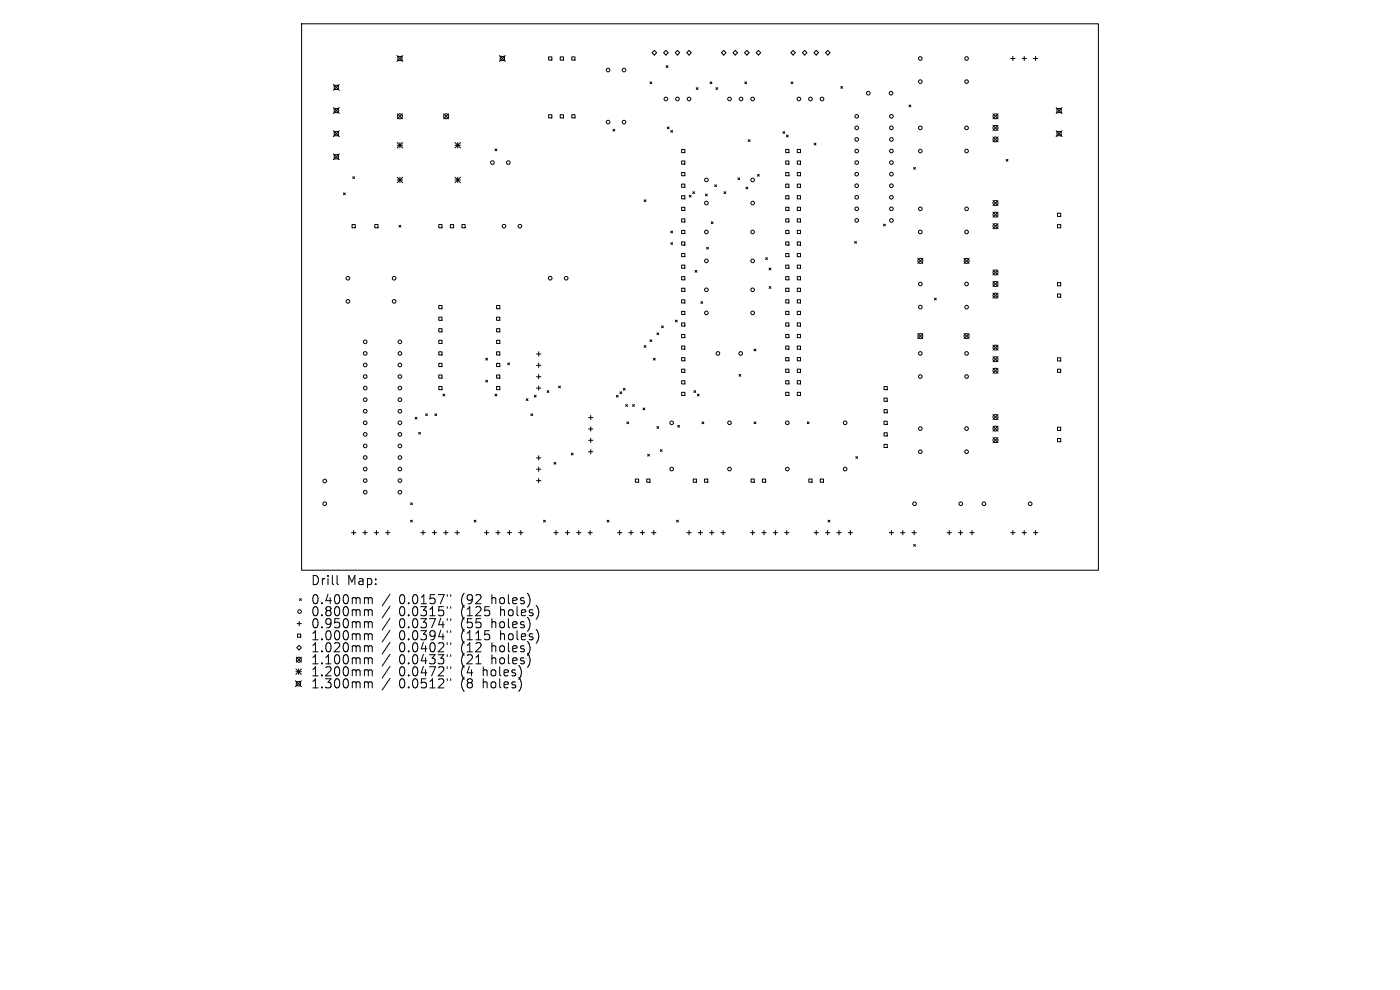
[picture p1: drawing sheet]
<svg xmlns="http://www.w3.org/2000/svg" width="297mm" height="210mm" viewBox="0 0 297 210" stroke-linecap="round" stroke-linejoin="round" font-family="sans-serif">
<defs><g id="words">
<g font-size="2.7">
<text x="65.9" y="124.4">Drill</text>
<text x="73.6" y="124.4">Map:</text>
<text x="65.9" y="128.4">0.400mm</text>
<text x="65.9" y="131">0.800mm</text>
<text x="84.7" y="128.4">0.0157&quot;</text>
<text x="84.7" y="131">0.0315&quot;</text>
<text x="97.9" y="128.4">(92</text>
<text x="97.9" y="131">(125</text>
<text x="104.5" y="128.4">holes)</text>
<text x="106.4" y="131">holes)</text>
<text x="65.9" y="133.5">0.950mm</text>
<text x="65.9" y="136.1">1.000mm</text>
<text x="84.7" y="133.5">0.0374&quot;</text>
<text x="84.7" y="136.1">0.0394&quot;</text>
<text x="97.9" y="133.5">(55</text>
<text x="97.9" y="136.1">(115</text>
<text x="104.5" y="133.5">holes)</text>
<text x="106.4" y="136.1">holes)</text>
<text x="65.9" y="138.6">1.020mm</text>
<text x="65.9" y="141.2">1.100mm</text>
<text x="65.9" y="143.7">1.200mm</text>
<text x="84.7" y="138.6">0.0402&quot;</text>
<text x="84.7" y="141.2">0.0433&quot;</text>
<text x="84.7" y="143.7">0.0472&quot;</text>
<text x="97.9" y="138.6">(12</text>
<text x="97.9" y="141.2">(21</text>
<text x="97.9" y="143.7">(4</text>
<text x="102.7" y="143.7">holes)</text>
<text x="104.5" y="138.6">holes)</text>
<text x="104.5" y="141.2">holes)</text>
<text x="65.9" y="146.3">1.300mm</text>
<text x="84.7" y="146.3">0.0512&quot;</text>
<text x="97.9" y="146.3">(8</text>
<text x="102.7" y="146.3">holes)</text>
</g>
</g></defs>
<g fill="none" stroke="#000" stroke-width=".21">
<path d="M64 5h169v116h-169zM70.7 17.9l1.3 1.3M70.9 18.1h.9v.9h-.9zM72 17.9l-1.3 1.3M84.2 11.8l1.3 1.2M84.4 12h.9v.9h-.9zM85.5 11.8l-1.3 1.2M105.9 11.8l1.3 1.2M106.1 12h.9v.9h-.9zM107.2 11.8l-1.3 1.2M116.4 12.1h.7v.7h-.7zM118.8 12.1h.7v.7h-.7z"/>
<path d="M121.3 12.1h.7v.7h-.7zM137.9 17.4l.4 .4M138.3 17.4l-.4 .4M138.8 10.7l.5 .5-.5 .5-.5-.5zM141.3 10.7l.5 .5-.5 .5-.5-.5zM141.3 13.9l.4 .4M141.7 13.9l-.4 .4M143.7 10.7l.5 .5-.5 .5-.5-.5zM146.2 10.7l.5 .5-.5 .5-.5-.5zM147.7 18.6l.4 .4M148.1 18.6l-.4 .4M150.6 17.4l.4 .4"/>
<path d="M151 17.4l-.4 .4M151.9 18.6l.4 .4M152.3 18.6l-.4 .4M153.5 10.7l.5 .5-.5 .5-.5-.5zM156 10.7l.5 .5-.5 .5-.5-.5zM158 17.4l.4 .4M158.4 17.4l-.4 .4M158.4 10.7l.5 .5-.5 .5-.5-.5zM160.9 10.7l.5 .5-.5 .5-.5-.5zM167.8 17.4l.4 .4M168.2 17.4l-.4 .4M168.3 10.7l.4 .5-.4 .5-.5-.5z"/>
<path d="M170.7 10.7l.5 .5-.5 .5-.5-.5zM173.2 10.7l.5 .5-.5 .5-.5-.5zM175.6 10.7l.5 .5-.5 .5-.5-.5zM178.4 18.3l.4 .4M178.8 18.3l-.4 .4M214.4 12.4h.9M214.9 11.9v1M216.8 12.4h.9M217.3 11.9v1M219.2 12.4h1M219.7 11.9v1M70.7 22.8l1.3 1.3"/>
<path d="M70.7 27.7l1.3 1.3M70.7 32.6l1.3 1.3M70.9 23h.9v.9h-.9zM70.9 27.9h.9v.9h-.9zM70.9 32.8h.9v.9h-.9zM72 22.8l-1.3 1.3M72 27.7l-1.3 1.3M72 32.6l-1.3 1.3M74.8 37.5l.4 .4M75.2 37.5l-.4 .4M84.3 30.2l1.1 1.2M84.3 30.8h1.1"/>
<path d="M84.3 37.6l1.1 1.1M84.3 38.2h1.1M84.3 24.1l1.1 1.1M84.8 30.2v1.2M84.8 37.6v1.1M85.4 24.1l-1.1 1.1M85.4 30.2l-1.1 1.2M85.4 37.6l-1.1 1.1M94.1 24.1l1.1 1.1M95.2 24.1l-1.1 1.1M96.5 30.8h1.2M96.5 38.2h1.2"/>
<path d="M96.5 30.2l1.2 1.2M96.5 37.6l1.2 1.1M97.1 30.2v1.2M97.1 37.6v1.1M97.7 30.2l-1.2 1.2M97.7 37.6l-1.2 1.1M105 31.6l.4 .4M105.4 31.6l-.4 .4M116.4 24.3h.7v.7h-.7zM118.8 24.3h.7v.7h-.7zM121.3 24.3h.7v.7h-.7zM130 27.4l.4 .4"/>
<path d="M130.4 27.4l-.4 .4M141.6 26.9l.4 .4M142 26.9l-.4 .4M142.3 27.7l.4 .4M142.7 27.7l-.4 .4M144.6 31.7h.7v.7h-.7zM144.6 34.1h.7v.7h-.7zM144.6 36.6h.7v.7h-.7zM144.6 39.1h.7v.6h-.7zM151.6 39.2l.4 .4M152 39.2l-.4 .4M156.5 37.7l.4 .4"/>
<path d="M156.9 37.7l-.4 .4M158.2 39.7l.4 .4M158.6 39.7l-.4 .4M158.7 29.6l.4 .4M159.1 29.6l-.4 .4M160.7 37l.4 .4M161.1 37l-.4 .4M166.1 27.9l.4 .4M166.5 27.9l-.4 .4M166.7 31.7h.7v.7h-.7zM166.7 34.1h.7v.7h-.7zM166.7 36.6h.7v.7h-.7z"/>
<path d="M166.7 39.1h.7v.6h-.7zM166.8 28.7l.4 .3M167.2 28.7l-.4 .3M169.1 31.7h.7v.7h-.7zM169.1 34.1h.7v.7h-.7zM169.1 36.6h.7v.7h-.7zM169.1 39.1h.7v.6h-.7zM172.7 30.4l.4 .4M173.1 30.4l-.4 .4M192.8 22.3l.4 .4M193.2 22.3l-.4 .4M193.8 35.5l.4 .4"/>
<path d="M194.2 35.5l-.4 .4M210.7 24.1l1 1.1M210.7 26.6l1 1.1M210.7 29.1l1 1M211.7 24.1l-1 1.1M211.7 26.6l-1 1.1M211.7 29.1l-1 1M213.4 33.8l.4 .4M213.8 33.8l-.4 .4M224.1 22.8l1.2 1.3M224.1 27.7l1.2 1.3M224.2 23h.9v.9h-.9z"/>
<path d="M224.2 27.9h.9v.9h-.9zM225.3 22.8l-1.2 1.3M225.3 27.7l-1.2 1.3M72.9 40.9l.4 .4M73.3 40.9l-.4 .4M74.7 47.6h.7v.7h-.7zM79.5 47.6h.7v.7h-.7zM84.6 47.8l.4 .4M85 47.8l-.4 .4M93.1 47.6h.7v.7h-.7zM95.5 47.6h.7v.7h-.7zM98 47.6h.7v.7h-.7z"/>
<path d="M136.7 42.4l.3 .4M137 42.4l-.3 .4M142.3 49l.4 .4M142.3 51.5l.4 .4M142.7 51.5l-.4 .4M142.7 49l-.4 .4M144.6 41.5h.7v.7h-.7zM144.6 44h.7v.6h-.7zM144.6 46.4h.7v.7h-.7zM144.6 48.9h.7v.7h-.7zM144.6 51.3h.7v.7h-.7zM144.6 53.8h.7v.7h-.7z"/>
<path d="M144.6 56.2h.7v.7h-.7zM144.6 58.7h.7v.7h-.7zM146.2 41.4l.4 .4M146.6 41.4l-.4 .4M147 40.7l.3 .4M147.3 40.7l-.3 .4M147.5 57.4l.3 .3M147.8 57.4l-.3 .3M149.7 41.2l.3 .4M149.9 52.5l.4 .3M150 41.2l-.3 .4M150.3 52.5l-.4 .3"/>
<path d="M150.9 47.1l.4 .3M151.3 47.1l-.4 .3M153.6 40.7l.4 .4M154 40.7l-.4 .4M162.4 54.7l.4 .3M162.8 54.7l-.4 .3M163.2 56.9l.3 .4M163.5 56.9l-.3 .4M166.7 41.5h.7v.7h-.7zM166.7 44h.7v.6h-.7zM166.7 46.4h.7v.7h-.7zM166.7 48.9h.7v.7h-.7z"/>
<path d="M166.7 51.3h.7v.7h-.7zM166.7 53.8h.7v.7h-.7zM166.7 56.2h.7v.7h-.7zM166.7 58.7h.7v.7h-.7zM169.1 41.5h.7v.7h-.7zM169.1 44h.7v.6h-.7zM169.1 46.4h.7v.7h-.7zM169.1 48.9h.7v.7h-.7zM169.1 51.3h.7v.7h-.7zM169.1 53.8h.7v.7h-.7zM169.1 56.2h.7v.7h-.7zM169.1 58.7h.7v.7h-.7z"/>
<path d="M181.3 51.2l.4 .4M181.7 51.2l-.4 .4M187.4 47.5l.4 .4M187.8 47.5l-.4 .4M194.7 54.8l1.1 1.1M195.8 54.8l-1.1 1.1M204.5 54.8l1.1 1.1M205.6 54.8l-1.1 1.1M210.7 42.5l1 1.1M210.7 45l1 1.1M210.7 47.5l1 1M210.7 57.3l1 1"/>
<path d="M210.7 59.7l1 1.1M211.7 42.5l-1 1.1M211.7 45l-1 1.1M211.7 47.5l-1 1M211.7 57.3l-1 1M211.7 59.7l-1 1.1M224.3 45.2h.7v.7h-.7zM224.3 47.6h.7v.7h-.7zM224.3 59.9h.7v.7h-.7zM93.1 64.8h.7v.7h-.7zM93.1 67.3h.7v.7h-.7zM93.1 69.7h.7v.7h-.7z"/>
<path d="M93.1 72.2h.7v.7h-.7zM93.1 74.6h.7v.7h-.7zM93.1 77.1h.7v.7h-.7zM93.1 79.5h.7v.7h-.7zM103 76l.4 .4M103.4 76l-.4 .4M105.4 64.8h.6v.7h-.6zM105.4 67.3h.6v.7h-.6zM105.4 69.7h.6v.7h-.6zM105.4 72.2h.6v.7h-.6zM105.4 74.6h.6v.7h-.6zM105.4 77.1h.6v.7h-.6z"/>
<path d="M105.4 79.5h.6v.7h-.6zM107.7 77l.4 .4M108.1 77l-.4 .4M113.8 75.1h.9M113.8 77.5h.9M113.8 79.9h.9M114.3 74.6v.9M114.3 77v1M114.3 79.5v.9M136.7 73.3l.3 .4M137 73.3l-.3 .4M137.9 72.1l.4 .4"/>
<path d="M138.3 72.1l-.4 .4M138.6 76l.4 .4M139 76l-.4 .4M139.4 70.6l.3 .4M139.7 70.6l-.3 .4M140.3 69.1l.4 .4M140.7 69.1l-.4 .4M143.3 67.9l.4 .4M143.7 67.9l-.4 .4M144.6 61.1h.7v.7h-.7zM144.6 63.6h.7v.7h-.7zM144.6 66h.7v.7h-.7z"/>
<path d="M144.6 68.5h.7v.7h-.7zM144.6 70.9h.7v.7h-.7zM144.6 73.4h.7v.7h-.7zM144.6 75.9h.7v.6h-.7zM144.6 78.3h.7v.7h-.7zM148.7 64l.4 .4M149.1 64l-.4 .4M156.8 79.4l.4 .4M157.2 79.4l-.4 .4M160 74l.4 .4M160.4 74l-.4 .4M163.2 60.8l.3 .4"/>
<path d="M163.5 60.8l-.3 .4M166.7 61.1h.7v.7h-.7zM166.7 63.6h.7v.7h-.7zM166.7 66h.7v.7h-.7zM166.7 68.5h.7v.7h-.7zM166.7 70.9h.7v.7h-.7zM166.7 73.4h.7v.7h-.7zM166.7 75.9h.7v.6h-.7zM166.7 78.3h.7v.7h-.7zM169.1 61.1h.7v.7h-.7zM169.1 63.6h.7v.7h-.7zM169.1 66h.7v.7h-.7z"/>
<path d="M169.1 68.5h.7v.7h-.7zM169.1 70.9h.7v.7h-.7zM169.1 73.4h.7v.7h-.7zM169.1 75.9h.7v.6h-.7zM169.1 78.3h.7v.7h-.7zM194.7 70.8l1.1 1M195.8 70.8l-1.1 1M198.2 63.2l.4 .4M198.6 63.2l-.4 .4M204.5 70.8l1.1 1M205.6 70.8l-1.1 1M210.7 62.2l1 1"/>
<path d="M210.7 73.2l1 1.1M210.7 75.7l1 1M210.7 78.1l1 1.1M211.7 62.2l-1 1M211.7 73.2l-1 1.1M211.7 75.7l-1 1M211.7 78.1l-1 1.1M224.3 62.4h.7v.6h-.7zM224.3 75.9h.7v.7h-.7zM224.3 78.3h.7v.7h-.7zM88.1 88.5l.4 .4M88.5 88.5l-.4 .4"/>
<path d="M88.8 91.7l.4 .4M89.2 91.7l-.4 .4M90.3 87.8l.4 .4M90.7 87.8l-.4 .4M92.3 87.8l.3 .4M92.6 87.8l-.3 .4M93.1 82h.7v.7h-.7zM94 83.6l.4 .4M94.4 83.6l-.4 .4M103 80.7l.4 .4M103.4 80.7l-.4 .4M105 83.6l.4 .4"/>
<path d="M105.4 82h.6v.7h-.6zM105.4 83.6l-.4 .4M111.6 84.6l.4 .4M112 84.6l-.4 .4M112.6 87.8l.4 .4M113 87.8l-.4 .4M113.4 83.9l.3 .3M113.7 83.9l-.3 .3M113.8 82.3h.9M113.8 97.1h.9M113.8 99.5h.9M114.3 81.9v.9"/>
<path d="M114.3 96.7v.9M114.3 99.1v.9M116 82.9l.4 .4M116.4 82.9l-.4 .4M117.5 98.1l.4 .4M117.9 98.1l-.4 .4M118.5 81.9l.4 .4M118.9 81.9l-.4 .4M121.2 96.1l.4 .4M121.6 96.1l-.4 .4M124.9 88.6h.9M124.9 91h.9"/>
<path d="M124.9 93.4h.9M124.9 95.8h.9M125.3 88.1v.9M125.3 90.5v1M125.3 92.9v1M125.3 95.4v.9M130.8 83.9l.4 .3M131.2 83.9l-.4 .3M131.5 83.1l.4 .4M131.9 83.1l-.4 .4M132.2 82.4l.4 .4M132.6 82.4l-.4 .4"/>
<path d="M132.7 85.8l.4 .4M133 89.5l.4 .4M133.1 85.8l-.4 .4M133.4 89.5l-.4 .4M134.2 85.8l.4 .4M134.6 85.8l-.4 .4M136.4 86.6l.4 .3M136.8 86.6l-.4 .3M137.4 96.4l.4 .4M137.8 96.4l-.4 .4M139.4 90.5l.3 .4M139.7 90.5l-.3 .4"/>
<path d="M140.1 95.4l.4 .4M140.5 95.4l-.4 .4M143.8 90.2l.4 .4M144.2 90.2l-.4 .4M144.6 80.8h.7v.6h-.7zM144.6 83.2h.7v.7h-.7zM147.2 82.9l.4 .4M147.6 82.9l-.4 .4M147.9 83.6l.4 .4M148.3 83.6l-.4 .4M148.9 89.5l.4 .4M149.3 89.5l-.4 .4"/>
<path d="M160 89.5l.4 .4M160.4 89.5l-.4 .4M166.7 80.8h.7v.6h-.7zM166.7 83.2h.7v.7h-.7zM169.1 80.8h.7v.6h-.7zM169.1 83.2h.7v.7h-.7zM171.2 89.5l.4 .4M171.6 89.5l-.4 .4M181.6 96.9l.3 .3M181.9 96.9l-.3 .3M187.5 82h.7v.7h-.7zM187.5 84.4h.7v.7h-.7z"/>
<path d="M187.5 86.9h.7v.7h-.7zM187.5 89.3h.7v.7h-.7zM187.5 91.8h.7v.7h-.7zM187.5 94.3h.7v.6h-.7zM210.7 87.9l1 1.1M210.7 90.4l1 1M210.7 92.8l1 1.1M211.7 87.9l-1 1.1M211.7 90.4l-1 1M211.7 92.8l-1 1.1M224.3 90.6h.7v.7h-.7zM224.3 93h.7v.7h-.7z"/>
<path d="M74.6 113h.9M75 112.5v1M77 113h.9M77.4 112.5v1M79.4 113h.9M79.9 112.5v1M81.8 113h.9M82.3 112.5v1M87.1 106.7l.4 .4M87.1 110.4l.4 .3M87.5 106.7l-.4 .4M87.5 110.4l-.4 .3"/>
<path d="M89.3 113h.9M89.7 112.5v1M91.7 113h.9M92.2 112.5v1M94.1 113h.9M94.6 112.5v1M96.5 113h.9M97 112.5v1M100.6 110.4l.4 .3M101 110.4l-.4 .3M102.8 113h.9M103.2 112.5v1"/>
<path d="M105.2 113h.9M105.7 112.5v1M107.6 113h.9M108.1 112.5v1M110 113h.9M110.5 112.5v1M113.8 102h.9M114.3 101.5v.9M115.3 110.4l.4 .3M115.7 110.4l-.4 .3M117.5 113h.9M118 112.5v1"/>
<path d="M119.9 113h.9M120.4 112.5v1M122.3 113h.9M122.8 112.5v1M124.7 113h1M125.2 112.5v1M128.8 110.4l.4 .3M129.2 110.4l-.4 .3M131 113h.9M131.5 112.5v1M133.4 113h.9M133.9 112.5v1"/>
<path d="M134.8 101.6h.7v.7h-.7zM135.8 113h.9M136.3 112.5v1M137.2 101.6h.7v.7h-.7zM138.2 113h1M138.7 112.5v1M143.5 110.4l.4 .3M143.9 110.4l-.4 .3M145.7 113h.9M146.2 112.5v1M147.1 101.6h.6v.7h-.6zM148.1 113h.9"/>
<path d="M148.6 112.5v1M149.5 101.6h.7v.7h-.7zM150.5 113h1M151 112.5v1M153 113h.9M153.4 112.5v1M159.2 113h.9M159.3 101.6h.7v.7h-.7zM159.7 112.5v1M161.6 113h.9M161.7 101.6h.7v.7h-.7zM162.1 112.5v1"/>
<path d="M164 113h1M164.5 112.5v1M166.5 113h.9M166.9 112.5v1M171.6 101.6h.7v.7h-.7zM172.7 113h.9M173.2 112.5v1M174 101.6h.7v.7h-.7zM175.1 113h.9M175.6 112.5v1M175.7 110.4l.4 .3M176.1 110.4l-.4 .3"/>
<path d="M177.5 113h.9M178 112.5v1M179.9 113h1M180.4 112.5v1M188.6 113h1M189.1 112.5v1M191.1 113h.9M191.5 112.5v1M193.5 113h.9M193.8 115.5l.4 .4M193.9 112.5v1M194.2 115.5l-.4 .4"/>
<path d="M200.9 113h.9M201.4 112.5v1M203.3 113h.9M203.8 112.5v1M205.7 113h1M206.2 112.5v1M214.4 113h.9M214.9 112.5v1M216.8 113h.9M217.3 112.5v1M219.2 113h1M219.7 112.5v1"/>
<path d="M62.9 139.4l1 1.1M63 132.3h.9M63.1 134.5h.7v.7h-.7zM63.4 136.9l.5 .5-.5 .5-.4-.5zM63.5 131.8v.9M63.6 127l.3 .4M63.9 127l-.3 .4M63.9 139.4l-1 1.1M71.5 122.1v1.6l.3 .3M77.6 126.8l.4 .1 .1 .2M77.6 129.3h.3l.2 .3M77.6 131.9h.3l.2 .3"/>
<path d="M77.6 134.4h.3l.2 .3M77.6 137l.4 .1 .1 .2M77.6 139.5h.3l.2 .3M78.1 127.1l.3-.3 .5 .1 .1 1.2M78.1 127.1v1M78.1 129.6v1M78.1 132.2v1M78.1 134.7v1M78.1 137.3v1M78.1 139.8v1M78.1 129.6l.3-.3 .5 .1 .1 1.2M78.1 132.2l.3-.3 .5 .1 .1 1.2"/>
<path d="M78.1 134.7l.3-.3 .5 .1 .1 1.2M78.1 137.3l.3-.3 .5 .1 .1 1.2M78.1 139.8l.3-.3 .5 .1 .1 1.2M82.7 126l-1.6 2.5M82.7 128.6l-1.6 2.5M82.7 131.1l-1.6 2.5M82.7 133.7l-1.6 2.5M82.7 136.2l-1.6 2.5M82.7 138.8l-1.6 2.5M94.9 126.1v.4M94.9 128.7v.4M94.9 131.2v.4"/>
<path d="M94.9 133.8v.4M94.9 136.3v.4M94.9 138.9v.4M95.6 126.1v.4M95.6 128.7v.4M95.6 131.2v.4M95.6 133.8v.4M95.6 136.3v.4M95.6 138.9v.4M62.7 144.4l1.2 1.3M62.8 141.9l1.1 1.2M62.8 142.5h1.1"/>
<path d="M62.9 144.6h.9v.9h-.9zM63.4 141.9v1.2M63.9 141.9l-1.1 1.2M63.9 144.4l-1.2 1.3M77.6 142.1h.3l.2 .3M77.6 144.6h.3l.2 .3M78.1 142.4v1M78.1 144.9v1M78.1 142.4l.3-.3 .5 .1 .1 1.2M78.1 144.9l.3-.3 .5 .1 .1 1.2M82.7 141.3l-1.6 2.5M82.7 143.9l-1.6 2.5"/>
<path d="M94.9 141.4v.4M94.9 144v.4M95.6 141.4v.4M95.6 144v.4"/>
<circle cx="129" cy="14.9" r=".39"/>
<circle cx="132.4" cy="14.9" r=".39"/>
<circle cx="184.2" cy="19.8" r=".39"/>
<circle cx="189" cy="19.8" r=".39"/>
<circle cx="195.2" cy="12.4" r=".39"/>
<circle cx="195.2" cy="17.3" r=".39"/>
<circle cx="205.1" cy="12.4" r=".39"/>
<circle cx="205.1" cy="17.3" r=".39"/>
<circle cx="84.8" cy="24.7" r=".53"/>
<circle cx="94.7" cy="24.7" r=".53"/>
<circle cx="104.5" cy="34.5" r=".39"/>
<circle cx="107.8" cy="34.5" r=".39"/>
<circle cx="129" cy="25.9" r=".39"/>
<circle cx="132.4" cy="25.9" r=".39"/>
<circle cx="141.3" cy="21" r=".39"/>
<circle cx="143.7" cy="21" r=".39"/>
<circle cx="146.2" cy="21" r=".39"/>
<circle cx="149.9" cy="38.2" r=".39"/>
<circle cx="154.8" cy="21" r=".39"/>
<circle cx="157.2" cy="21" r=".39"/>
<circle cx="159.7" cy="38.2" r=".39"/>
<circle cx="159.7" cy="21" r=".39"/>
<circle cx="169.5" cy="21" r=".39"/>
<circle cx="171.9" cy="21" r=".39"/>
<circle cx="174.4" cy="21" r=".39"/>
<circle cx="181.7" cy="24.7" r=".39"/>
<circle cx="181.7" cy="34.5" r=".39"/>
<circle cx="181.7" cy="36.9" r=".39"/>
<circle cx="181.7" cy="39.4" r=".39"/>
<circle cx="181.7" cy="29.6" r=".39"/>
<circle cx="181.7" cy="27.1" r=".39"/>
<circle cx="181.7" cy="32" r=".39"/>
<circle cx="189.1" cy="34.5" r=".39"/>
<circle cx="189.1" cy="24.7" r=".39"/>
<circle cx="189.1" cy="36.9" r=".39"/>
<circle cx="189.1" cy="39.4" r=".39"/>
<circle cx="189.1" cy="29.6" r=".39"/>
<circle cx="189.1" cy="32" r=".39"/>
<circle cx="189.1" cy="27.1" r=".39"/>
<circle cx="195.2" cy="32" r=".39"/>
<circle cx="195.2" cy="27.1" r=".39"/>
<circle cx="205.1" cy="32" r=".39"/>
<circle cx="205.1" cy="27.1" r=".39"/>
<circle cx="211.2" cy="27.1" r=".53"/>
<circle cx="211.2" cy="29.6" r=".53"/>
<circle cx="211.2" cy="24.7" r=".53"/>
<circle cx="73.8" cy="59" r=".39"/>
<circle cx="83.6" cy="59" r=".39"/>
<circle cx="106.9" cy="48" r=".39"/>
<circle cx="110.3" cy="48" r=".39"/>
<circle cx="116.7" cy="59" r=".39"/>
<circle cx="120.1" cy="59" r=".39"/>
<circle cx="149.9" cy="55.3" r=".39"/>
<circle cx="149.9" cy="49.2" r=".39"/>
<circle cx="149.9" cy="43.1" r=".39"/>
<circle cx="159.7" cy="55.3" r=".39"/>
<circle cx="159.7" cy="49.2" r=".39"/>
<circle cx="159.7" cy="43.1" r=".39"/>
<circle cx="181.7" cy="41.8" r=".39"/>
<circle cx="181.7" cy="46.8" r=".39"/>
<circle cx="181.7" cy="44.3" r=".39"/>
<circle cx="189.1" cy="41.8" r=".39"/>
<circle cx="189.1" cy="46.8" r=".39"/>
<circle cx="189.1" cy="44.3" r=".39"/>
<circle cx="195.2" cy="55.3" r=".53"/>
<circle cx="195.2" cy="44.3" r=".39"/>
<circle cx="195.2" cy="49.2" r=".39"/>
<circle cx="205.1" cy="55.3" r=".53"/>
<circle cx="205.1" cy="49.2" r=".39"/>
<circle cx="205.1" cy="44.3" r=".39"/>
<circle cx="211.2" cy="48" r=".53"/>
<circle cx="211.2" cy="45.5" r=".53"/>
<circle cx="211.2" cy="57.8" r=".53"/>
<circle cx="211.2" cy="43.1" r=".53"/>
<circle cx="73.8" cy="63.9" r=".39"/>
<circle cx="77.5" cy="75" r=".39"/>
<circle cx="77.5" cy="72.5" r=".39"/>
<circle cx="77.5" cy="79.9" r=".39"/>
<circle cx="77.5" cy="77.4" r=".39"/>
<circle cx="83.6" cy="63.9" r=".39"/>
<circle cx="84.8" cy="75" r=".39"/>
<circle cx="84.8" cy="79.9" r=".39"/>
<circle cx="84.8" cy="72.5" r=".39"/>
<circle cx="84.8" cy="77.4" r=".39"/>
<circle cx="149.9" cy="61.5" r=".39"/>
<circle cx="149.9" cy="66.4" r=".39"/>
<circle cx="152.3" cy="75" r=".39"/>
<circle cx="157.1" cy="75" r=".39"/>
<circle cx="159.7" cy="61.5" r=".39"/>
<circle cx="159.7" cy="66.4" r=".39"/>
<circle cx="195.2" cy="71.3" r=".53"/>
<circle cx="195.2" cy="79.9" r=".39"/>
<circle cx="195.2" cy="60.2" r=".39"/>
<circle cx="195.2" cy="75" r=".39"/>
<circle cx="195.2" cy="65.2" r=".39"/>
<circle cx="205.1" cy="71.3" r=".53"/>
<circle cx="205.1" cy="79.9" r=".39"/>
<circle cx="205.1" cy="75" r=".39"/>
<circle cx="205.1" cy="60.2" r=".39"/>
<circle cx="205.1" cy="65.2" r=".39"/>
<circle cx="211.2" cy="60.2" r=".53"/>
<circle cx="211.2" cy="62.7" r=".53"/>
<circle cx="211.2" cy="76.2" r=".53"/>
<circle cx="211.2" cy="78.6" r=".53"/>
<circle cx="211.2" cy="73.7" r=".53"/>
<circle cx="77.5" cy="84.8" r=".39"/>
<circle cx="77.5" cy="92.1" r=".39"/>
<circle cx="77.5" cy="87.2" r=".39"/>
<circle cx="77.5" cy="97.1" r=".39"/>
<circle cx="77.5" cy="82.3" r=".39"/>
<circle cx="77.5" cy="94.6" r=".39"/>
<circle cx="77.5" cy="89.7" r=".39"/>
<circle cx="77.5" cy="99.5" r=".39"/>
<circle cx="84.8" cy="97.1" r=".39"/>
<circle cx="84.8" cy="94.6" r=".39"/>
<circle cx="84.8" cy="92.1" r=".39"/>
<circle cx="84.8" cy="84.8" r=".39"/>
<circle cx="84.8" cy="82.3" r=".39"/>
<circle cx="84.8" cy="87.2" r=".39"/>
<circle cx="84.8" cy="89.7" r=".39"/>
<circle cx="84.8" cy="99.5" r=".39"/>
<circle cx="142.5" cy="89.7" r=".39"/>
<circle cx="142.5" cy="99.5" r=".39"/>
<circle cx="154.8" cy="89.7" r=".39"/>
<circle cx="154.8" cy="99.5" r=".39"/>
<circle cx="167" cy="89.7" r=".39"/>
<circle cx="167" cy="99.5" r=".39"/>
<circle cx="179.3" cy="89.7" r=".39"/>
<circle cx="179.3" cy="99.5" r=".39"/>
<circle cx="195.2" cy="90.9" r=".39"/>
<circle cx="195.2" cy="95.8" r=".39"/>
<circle cx="205.1" cy="90.9" r=".39"/>
<circle cx="205.1" cy="95.8" r=".39"/>
<circle cx="211.2" cy="88.5" r=".53"/>
<circle cx="211.2" cy="90.9" r=".53"/>
<circle cx="211.2" cy="93.4" r=".53"/>
<circle cx="68.9" cy="102" r=".39"/>
<circle cx="68.9" cy="106.9" r=".39"/>
<circle cx="77.5" cy="104.4" r=".39"/>
<circle cx="77.5" cy="102" r=".39"/>
<circle cx="84.8" cy="104.4" r=".39"/>
<circle cx="84.8" cy="102" r=".39"/>
<circle cx="194" cy="106.9" r=".39"/>
<circle cx="203.8" cy="106.9" r=".39"/>
<circle cx="208.7" cy="106.9" r=".39"/>
<circle cx="218.5" cy="106.9" r=".39"/>
<circle cx="63.4" cy="139.9" r=".53"/>
<circle cx="63.6" cy="129.7" r=".39"/>
</g>
<use href="#words"/>
</svg>
